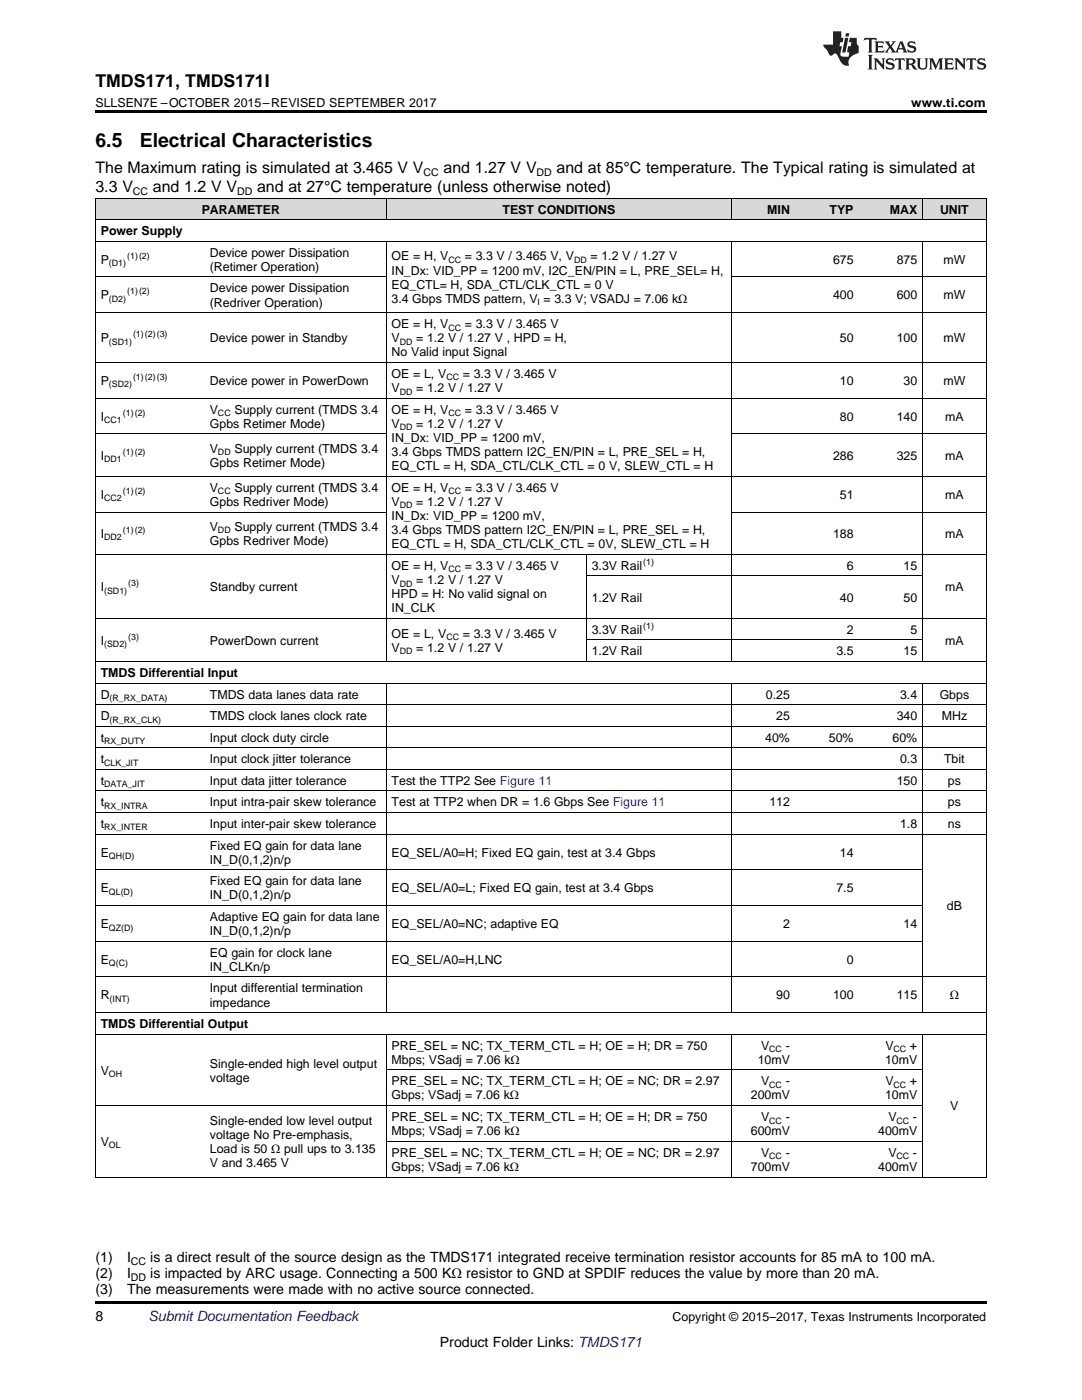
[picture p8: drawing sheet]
<svg xmlns="http://www.w3.org/2000/svg" width="216mm" height="279mm" viewBox="0 0 216 279" stroke-linecap="round" stroke-linejoin="round" font-family="sans-serif">
<defs><g id="words">
<g font-size="3.9">
<text x="19" y="29.3">6.5</text>
<text x="27.9" y="29.3">Electrical Characteristics</text>
</g>
<text font-size="3.5" x="19" y="17.3">TMDS171, TMDS171I</text>
<g font-size="3.2">
<text x="19" y="34.4">The Maximum rating is simulated at 3.465 V V</text>
<text x="88.5" y="34.4">and 1.27 V V</text>
<text x="111.1" y="34.4">and at 85°C temperature. The Typical rating is simulated at</text>
<text x="19" y="38.3">3.3 V</text>
<text x="30.5" y="38.3">and 1.2 V V</text>
<text x="51.3" y="38.3">and at 27°C temperature (unless otherwise noted)</text>
</g>
<g font-size="2.8">
<text x="19" y="251.9">(1)</text>
<text x="25.4" y="251.9">I</text>
<text x="30" y="251.9">is a direct result of the source design as the TMDS171 integrated receive termination resistor accounts for 85 mA to 100 mA.</text>
<text x="19" y="255.1">(2)</text>
<text x="25.4" y="255.1">I</text>
<text x="30" y="255.1">is impacted by ARC usage. Connecting a 500 KΩ resistor to GND at SPDIF reduces the value by more than 20 mA.</text>
<text x="19" y="263.6">8</text>
<text x="19" y="258.2">(3)</text>
<text x="25.4" y="258.2">The measurements were made with no active source connected.</text>
<text x="87.8" y="268.9">Product Folder Links: TMDS171</text>
</g>
<text font-size="2.8" fill="#0000c8" x="29.6" y="263.6">Submit Documentation Feedback</text>
<g font-size="2.5">
<text x="19" y="21.4">SLLSEN7E –OCTOBER 2015–REVISED SEPTEMBER 2017</text>
<text x="181.8" y="21.4">www.ti.com</text>
<text x="20.1" y="46.9">Power Supply</text>
<text x="40.3" y="42.6">PARAMETER</text>
<text x="100.3" y="42.6">TEST CONDITIONS</text>
<text x="153.1" y="42.6">MIN</text>
<text x="165.5" y="42.6">TYP</text>
<text x="177.6" y="42.6">MAX</text>
<text x="187.6" y="42.6">UNIT</text>
<text x="20.1" y="52.6">P</text>
<text x="41.9" y="51.2">Device power Dissipation</text>
<text x="78.1" y="52">OE = H, V</text>
<text x="92.7" y="52">= 3.3 V / 3.465 V, V</text>
<text x="117.8" y="52">= 1.2 V / 1.27 V</text>
<text x="166.2" y="52.6">675</text>
<text x="178.9" y="52.6">875</text>
<text x="188.2" y="52.6">mW</text>
<text x="20.1" y="59.8">P</text>
<text x="41.9" y="54">(Retimer Operation)</text>
<text x="41.9" y="58.3">Device power Dissipation</text>
<text x="78.1" y="54.8">IN_Dx: VID_PP = 1200 mV, I2C_EN/PIN = L, PRE_SEL= H,</text>
<text x="78.1" y="57.6">EQ_CTL= H, SDA_CTL/CLK_CTL = 0 V</text>
<text x="166.2" y="59.8">400</text>
<text x="178.9" y="59.8">600</text>
<text x="188.2" y="59.8">mW</text>
<text x="41.9" y="61.2">(Redriver Operation)</text>
<text x="78.1" y="60.4">3.4 Gbps TMDS pattern, V = 3.3 V; VSADJ = 7.06 kΩ</text>
<text x="78.1" y="65.5">OE = H, V</text>
<text x="92.7" y="65.5">= 3.3 V / 3.465 V</text>
<text x="20.1" y="68.3">P</text>
<text x="41.9" y="68.3">Device power in Standby</text>
<text x="78.1" y="68.3">V</text>
<text x="78.1" y="71.1">No Valid input Signal</text>
<text x="83" y="68.3">= 1.2 V / 1.27 V , HPD = H,</text>
<text x="167.6" y="68.3">50</text>
<text x="178.9" y="68.3">100</text>
<text x="188.2" y="68.3">mW</text>
<text x="20.1" y="76.8">P</text>
<text x="41.9" y="76.8">Device power in PowerDown</text>
<text x="78.1" y="75.4">OE = L, V</text>
<text x="92.4" y="75.4">= 3.3 V / 3.465 V</text>
<text x="167.6" y="76.8">10</text>
<text x="180.3" y="76.8">30</text>
<text x="188.2" y="76.8">mW</text>
<text x="20.1" y="84">I</text>
<text x="41.9" y="82.5">V</text>
<text x="46.8" y="82.5">Supply current (TMDS 3.4</text>
<text x="78.1" y="78.2">V</text>
<text x="78.1" y="82.5">OE = H, V</text>
<text x="83" y="78.2">= 1.2 V / 1.27 V</text>
<text x="92.7" y="82.5">= 3.3 V / 3.465 V</text>
<text x="167.6" y="84">80</text>
<text x="178.9" y="84">140</text>
<text x="188.6" y="84">mA</text>
<text x="41.9" y="85.4">Gpbs Retimer Mode)</text>
<text x="78.1" y="85.4">V</text>
<text x="78.1" y="88.2">IN_Dx: VID_PP = 1200 mV,</text>
<text x="83" y="85.4">= 1.2 V / 1.27 V</text>
<text x="20.1" y="91.8">I</text>
<text x="41.9" y="90.3">V</text>
<text x="41.9" y="93.2">Gpbs Retimer Mode)</text>
<text x="46.8" y="90.3">Supply current (TMDS 3.4</text>
<text x="78.1" y="91">3.4 Gbps TMDS pattern I2C_EN/PIN = L, PRE_SEL = H,</text>
<text x="78.1" y="93.8">EQ_CTL = H, SDA_CTL/CLK_CTL = 0 V, SLEW_CTL = H</text>
<text x="166.2" y="91.8">286</text>
<text x="178.9" y="91.8">325</text>
<text x="188.6" y="91.8">mA</text>
<text x="20.1" y="99.6">I</text>
<text x="41.9" y="98.1">V</text>
<text x="41.9" y="101">Gpbs Redriver Mode)</text>
<text x="46.8" y="98.1">Supply current (TMDS 3.4</text>
<text x="78.1" y="98.1">OE = H, V</text>
<text x="78.1" y="101">V</text>
<text x="83" y="101">= 1.2 V / 1.27 V</text>
<text x="92.7" y="98.1">= 3.3 V / 3.465 V</text>
<text x="167.6" y="99.6">51</text>
<text x="188.6" y="99.6">mA</text>
<text x="20.1" y="107.4">I</text>
<text x="41.9" y="105.9">V</text>
<text x="46.8" y="105.9">Supply current (TMDS 3.4</text>
<text x="78.1" y="103.8">IN_Dx: VID_PP = 1200 mV,</text>
<text x="78.1" y="106.6">3.4 Gbps TMDS pattern I2C_EN/PIN = L, PRE_SEL = H,</text>
<text x="166.2" y="107.4">188</text>
<text x="188.6" y="107.4">mA</text>
<text x="41.9" y="108.8">Gpbs Redriver Mode)</text>
<text x="78.1" y="109.4">EQ_CTL = H, SDA_CTL/CLK_CTL = 0V, SLEW_CTL = H</text>
<text x="78.1" y="113.7">OE = H, V</text>
<text x="92.7" y="113.7">= 3.3 V / 3.465 V</text>
<text x="118.1" y="113.7">3.3V Rail</text>
<text x="169" y="113.7">6</text>
<text x="180.3" y="113.7">15</text>
<text x="20.1" y="118">I</text>
<text x="41.9" y="118">Standby current</text>
<text x="78.1" y="116.6">V</text>
<text x="78.1" y="119.4">HPD = H: No valid signal on</text>
<text x="83" y="116.6">= 1.2 V / 1.27 V</text>
<text x="188.6" y="118">mA</text>
<text x="78.1" y="122.2">IN_CLK</text>
<text x="118.1" y="120.1">1.2V Rail</text>
<text x="167.6" y="120.1">40</text>
<text x="180.3" y="120.1">50</text>
<text x="20.1" y="128.7">I</text>
<text x="41.9" y="128.7">PowerDown current</text>
<text x="78.1" y="127.2">OE = L, V</text>
<text x="78.1" y="130.1">V</text>
<text x="83" y="130.1">= 1.2 V / 1.27 V</text>
<text x="92.4" y="127.2">= 3.3 V / 3.465 V</text>
<text x="118.1" y="126.5">3.3V Rail</text>
<text x="118.1" y="130.8">1.2V Rail</text>
<text x="166.9" y="130.8">3.5</text>
<text x="169" y="126.5">2</text>
<text x="180.3" y="130.8">15</text>
<text x="181.7" y="126.5">5</text>
<text x="188.6" y="128.7">mA</text>
<text x="20.1" y="135.1">TMDS Differential Input</text>
<text x="20.1" y="139.4">D</text>
<text x="20.1" y="143.7">D</text>
<text x="41.9" y="139.4">TMDS data lanes data rate</text>
<text x="41.9" y="143.7">TMDS clock lanes clock rate</text>
<text x="152.8" y="139.4">0.25</text>
<text x="154.9" y="143.7">25</text>
<text x="178.9" y="143.7">340</text>
<text x="179.6" y="139.4">3.4</text>
<text x="187.5" y="139.4">Gbps</text>
<text x="187.9" y="143.7">MHz</text>
<text x="20.1" y="148">t</text>
<text x="41.9" y="148">Input clock duty circle</text>
<text x="152.7" y="148">40%</text>
<text x="165.4" y="148">50%</text>
<text x="178.1" y="148">60%</text>
<text x="20.1" y="152.3">t</text>
<text x="41.9" y="152.3">Input clock jitter tolerance</text>
<text x="179.6" y="152.3">0.3</text>
<text x="188.4" y="152.3">Tbit</text>
<text x="20.1" y="156.6">t</text>
<text x="20.1" y="160.9">t</text>
<text x="41.9" y="156.6">Input data jitter tolerance</text>
<text x="41.9" y="160.9">Input intra-pair skew tolerance</text>
<text x="78.1" y="156.6">Test the TTP2 See Figure 11</text>
<text x="78.1" y="160.9">Test at TTP2 when DR = 1.6 Gbps See Figure 11</text>
<text x="153.5" y="160.9">112</text>
<text x="178.9" y="156.6">150</text>
<text x="189.2" y="156.6">ps</text>
<text x="189.2" y="160.9">ps</text>
<text x="20.1" y="165.2">t</text>
<text x="41.9" y="165.2">Input inter-pair skew tolerance</text>
<text x="179.6" y="165.2">1.8</text>
<text x="189.2" y="165.2">ns</text>
<text x="20.1" y="171">E</text>
<text x="41.9" y="169.5">Fixed EQ gain for data lane</text>
<text x="41.9" y="172.4">IN_D(0,1,2)n/p</text>
<text x="78.1" y="171">EQ_SEL/A0=H; Fixed EQ gain, test at 3.4 Gbps</text>
<text x="167.6" y="171">14</text>
<text x="20.1" y="178.1">E</text>
<text x="41.9" y="176.7">Fixed EQ gain for data lane</text>
<text x="41.9" y="179.5">IN_D(0,1,2)n/p</text>
<text x="78.1" y="178.1">EQ_SEL/A0=L; Fixed EQ gain, test at 3.4 Gbps</text>
<text x="166.9" y="178.1">7.5</text>
<text x="20.1" y="185.2">E</text>
<text x="41.9" y="183.8">Adaptive EQ gain for data lane</text>
<text x="78.1" y="185.2">EQ_SEL/A0=NC; adaptive EQ</text>
<text x="156.3" y="185.2">2</text>
<text x="180.3" y="185.2">14</text>
<text x="188.9" y="181.6">dB</text>
<text x="41.9" y="186.6">IN_D(0,1,2)n/p</text>
<text x="41.9" y="190.9">EQ gain for clock lane</text>
<text x="20.1" y="192.3">E</text>
<text x="41.9" y="193.7">IN_CLKn/p</text>
<text x="78.1" y="192.3">EQ_SEL/A0=H,LNC</text>
<text x="169" y="192.3">0</text>
<text x="20.1" y="199.5">R</text>
<text x="41.9" y="198">Input differential termination</text>
<text x="41.9" y="200.9">impedance</text>
<text x="154.9" y="199.5">90</text>
<text x="166.2" y="199.5">100</text>
<text x="178.9" y="199.5">115</text>
<text x="189.5" y="199.5">Ω</text>
<text x="20.1" y="205.2">TMDS Differential Output</text>
<text x="78.1" y="209.5">PRE_SEL = NC; TX_TERM_CTL = H; OE = H; DR = 750</text>
<text x="151.9" y="209.5">V</text>
<text x="156.8" y="209.5">-</text>
<text x="176.7" y="209.5">V</text>
<text x="181.6" y="209.5">+</text>
<text x="20.1" y="214.5">V</text>
<text x="41.9" y="213">Single-ended high level output</text>
<text x="41.9" y="215.9">voltage</text>
<text x="78.1" y="212.3">Mbps; VSadj = 7.06 kΩ</text>
<text x="151.2" y="212.3">10mV</text>
<text x="176.6" y="212.3">10mV</text>
<text x="78.1" y="216.6">PRE_SEL = NC; TX_TERM_CTL = H; OE = NC; DR = 2.97</text>
<text x="78.1" y="219.4">Gbps; VSadj = 7.06 kΩ</text>
<text x="149.8" y="219.4">200mV</text>
<text x="151.9" y="216.6">V</text>
<text x="156.8" y="216.6">-</text>
<text x="176.6" y="219.4">10mV</text>
<text x="176.7" y="216.6">V</text>
<text x="181.6" y="216.6">+</text>
<text x="189.6" y="221.6">V</text>
<text x="41.9" y="224.5">Single-ended low level output</text>
<text x="41.9" y="227.3">voltage No Pre-emphasis,</text>
<text x="78.1" y="223.7">PRE_SEL = NC; TX_TERM_CTL = H; OE = H; DR = 750</text>
<text x="78.1" y="226.6">Mbps; VSadj = 7.06 kΩ</text>
<text x="149.8" y="226.6">600mV</text>
<text x="151.9" y="223.7">V</text>
<text x="156.8" y="223.7">-</text>
<text x="175.2" y="226.6">400mV</text>
<text x="177.3" y="223.7">V</text>
<text x="182.2" y="223.7">-</text>
<text x="20.1" y="228.7">V</text>
<text x="41.9" y="230.1">Load is 50 Ω pull ups to 3.135</text>
<text x="41.9" y="232.9">V and 3.465 V</text>
<text x="78.1" y="230.9">PRE_SEL = NC; TX_TERM_CTL = H; OE = NC; DR = 2.97</text>
<text x="78.1" y="233.7">Gbps; VSadj = 7.06 kΩ</text>
<text x="149.8" y="233.7">700mV</text>
<text x="151.9" y="230.9">V</text>
<text x="156.8" y="230.9">-</text>
<text x="175.2" y="233.7">400mV</text>
<text x="177.3" y="230.9">V</text>
<text x="182.2" y="230.9">-</text>
<text x="134.2" y="263.6">Copyright © 2015–2017, Texas Instruments Incorporated</text>
</g>
<g font-size="2.1">
<text x="84.5" y="35.1">CC</text>
<text x="107.1" y="35.1">DD</text>
<text x="26.5" y="38.9">CC</text>
<text x="47.3" y="38.9">DD</text>
<text x="26.1" y="252.4">CC</text>
<text x="26.1" y="255.6">DD</text>
</g>
<g font-size="1.8">
<text x="21.7" y="53.1">(D1)</text>
<text x="25.4" y="51.6">(1)(2)</text>
<text x="89.5" y="52.5">CC</text>
<text x="114.5" y="52.5">DD</text>
<text x="25.4" y="58.8">(1)(2)</text>
<text x="21.7" y="60.3">(D2)</text>
<text x="89.5" y="66">CC</text>
<text x="107.3" y="60.9">I</text>
<text x="21.7" y="68.8">(SD1)</text>
<text x="26.5" y="67.3">(1)(2)(3)</text>
<text x="79.8" y="68.8">DD</text>
<text x="21.7" y="77.3">(SD2)</text>
<text x="26.5" y="75.8">(1)(2)(3)</text>
<text x="89.1" y="75.9">CC</text>
<text x="24.5" y="83">(1)(2)</text>
<text x="43.5" y="83">CC</text>
<text x="79.8" y="78.7">DD</text>
<text x="89.5" y="83">CC</text>
<text x="20.8" y="84.5">CC1</text>
<text x="79.8" y="85.9">DD</text>
<text x="20.8" y="92.3">DD1</text>
<text x="24.5" y="90.8">(1)(2)</text>
<text x="43.5" y="90.8">DD</text>
<text x="20.8" y="100">CC2</text>
<text x="24.5" y="98.6">(1)(2)</text>
<text x="43.5" y="98.6">CC</text>
<text x="79.8" y="101.5">DD</text>
<text x="89.5" y="98.6">CC</text>
<text x="20.8" y="107.8">DD2</text>
<text x="24.5" y="106.4">(1)(2)</text>
<text x="43.5" y="106.4">DD</text>
<text x="128.3" y="112.7">(1)</text>
<text x="20.8" y="118.5">(SD1)</text>
<text x="25.6" y="117">(3)</text>
<text x="79.8" y="117.1">DD</text>
<text x="89.5" y="114.2">CC</text>
<text x="128.3" y="125.5">(1)</text>
<text x="20.8" y="129.2">(SD2)</text>
<text x="25.6" y="127.7">(3)</text>
<text x="79.8" y="130.6">DD</text>
<text x="89.1" y="127.7">CC</text>
<text x="21.9" y="139.9">(R_RX_DATA)</text>
<text x="20.8" y="148.5">RX_DUTY</text>
<text x="21.9" y="144.2">(R_RX_CLK)</text>
<text x="20.8" y="152.8">CLK_JIT</text>
<text x="20.8" y="157.1">DATA_JIT</text>
<text x="20.8" y="161.4">RX_INTRA</text>
<text x="20.8" y="165.7">RX_INTER</text>
<text x="21.7" y="171.4">QH(D)</text>
<text x="21.7" y="178.6">QL(D)</text>
<text x="21.7" y="185.7">QZ(D)</text>
<text x="21.7" y="192.8">Q(C)</text>
<text x="21.9" y="200">(INT)</text>
<text x="153.5" y="210">CC</text>
<text x="178.3" y="210">CC</text>
<text x="21.7" y="214.9">OH</text>
<text x="153.5" y="217.1">CC</text>
<text x="178.3" y="217.1">CC</text>
<text x="153.5" y="224.2">CC</text>
<text x="178.9" y="224.2">CC</text>
<text x="21.7" y="229.2">OL</text>
<text x="153.5" y="231.4">CC</text>
<text x="178.9" y="231.4">CC</text>
</g>
</g></defs>
<g fill="#d8d8d8">
<path d="M19 39.6h21.8v4.3h-21.8z"/>
<path d="M40.8 39.6h36.3v4.3h-36.3z"/>
<path d="M77.1 39.6h39.9v4.3h-39.9z"/>
<path d="M117 39.6h29v4.3h-29z"/>
<path d="M146 39.6h12.7v4.3h-12.7z"/>
<path d="M158.7 39.6h12.7v4.3h-12.7z"/>
<path d="M171.4 39.6h12.7v4.3h-12.7z"/>
<path d="M184.1 39.6h12.7v4.3h-12.7z"/>
</g>
<path d="M19 22h177.8v.5h-177.8zM19 259.7h177.8v.5h-177.8z" fill="#000"/>
<g fill="none" stroke="#000" stroke-width=".2">
<path d="M19 39.5h177.8M19.1 39.5v195.4M77 39.5v4.4M146 39.5v4.4M184.1 39.5v4.4M196.8 39.5v195.4M19 55.3h58.1M19 48.1h177.8M19 43.8h177.8M77 48.2v83.9M146 48.2v83.9M146 55.3h50.8"/>
<path d="M184.1 48.2v83.9M19 79.5h177.8M19 72.3h177.8M19 62.4h177.8M19 95.1h177.8M19 86.6h58.1M146 86.6h50.8M19 110.6h177.8M19 102.2h58.1M117 110.7v21.4M117 115h67.1M146 102.2h50.8"/>
<path d="M19 136.3h177.8M19 132h177.8M19 123.4h177.8M77 136.3v65.8M117 127.7h67.1M146 136.3v65.8M184.1 136.3v65.8M19 157.9h177.8M19 153.5h177.8M19 149.2h177.8M19 144.9h177.8M19 140.6h177.8"/>
<path d="M19 173.6h165.1M19 166.5h177.8M19 162.2h177.8M19 195h177.8M19 187.8h165.1M19 180.7h165.1M19 206.4h177.8M19 202.1h177.8M77 206.4v28.5M77.1 213.5h107M146 206.4v28.5M184.1 206.4v28.5"/>
<path d="M19 234.9h177.8M19 220.6h165.1M77.1 227.8h107"/>
</g>
<g fill="#231f20">
<path d="M172.5 7.6l-.1 .5 .4-.2h.6v.1v2.1l-.2 .4h.9l-.2-.4v-2.1l.1-.1h.5l.5 .2-.2-.5zM174.5 8.3l.2 .3v1.5l-.2 .4h1.8l.2-.6a1.04 1.04 0 0 1-1.3 .2v-.7h.6l.3 .2v-.6l-.3 .2h-.6v-.6l.8-.1 .4 .3-.2-.5zM176.5 8.3l.9 1.1-.9 1.1h.8l-.2-.2 .4-.7 .5 .7-.2 .2h1.5l-.2-.2 .2-.4h.9l.1 .4-.2 .2h1l-.3-.3-.7-1.9h-.5l-.9 2-.8-1 .9-1h-.8l.1 .3-.4 .5-.3-.6 .1-.2zM179.7 8.6l.4 1h-.7zM181.3 8.4a.63 .63 0 0 0-.2 .7 .63 .63 0 0 0 .6 .4l.6 .2 .1 .2a.75 .75 0 0 1-.7 .4 .75 .75 0 0 1-.6-.5l.1 .7 .1-.1a1.11 1.11 0 0 0 1.5-.6 1.13 1.13 0 0 0-1.2-.8l-.1-.4a1.04 1.04 0 0 1 1.2 .2l-.2-.5-.2 .1-.4-.2zM173.2 10.9l.2 .4v2.2l-.2 .4h1l-.3-.4v-2.2l.3-.4zM174.3 11.6l.3 .4v1.5l-.3 .4h.8l-.2-.4v-1.3l1.5 1.7v-1.9l.2-.4h-.7l.2 .4v.9l-1.1-1.3zM177 11.8a.62 .62 0 0 0-.2 .7 .62 .62 0 0 0 .6 .4l.6 .1 .1 .3a.76 .76 0 0 1-.7 .3 .76 .76 0 0 1-.7-.4l.2 .7 .1-.1a1.11 1.11 0 0 0 1.5-.6 1.13 1.13 0 0 0-1.2-.8l-.1-.4a1.04 1.04 0 0 1 1.2 .2l-.2-.6-.2 .1-.5-.1zM178.7 11.6l-.2 .6a.61 .61 0 0 1 .8-.3v1.6l-.2 .4h.9l-.2-.4v-1.6a.63 .63 0 0 1 .7 .3l-.1-.6zM180.6 11.6l.3 .4v1.5l-.3 .4h1l-.2-.2-.1-.8 .6 .2a.76 .76 0 0 0 1.2 .7l-1-1a.58 .58 0 0 0 .6-.5 .58 .58 0 0 0-.5-.6zM181.4 11.9h.1a.45 .45 0 0 1 .5 .1 .45 .45 0 0 1 .1 .5l-.8 .2zM182.9 11.6l.2 .2a2.17 2.17 0 0 0 .3 1.9 .99 .99 0 0 0 1.6-.6v-1.1l.2-.4h-.7l.2 .2a1.92 1.92 0 0 1-.2 1.8 .6 .6 0 0 1-.9-.5v-1.1l.2-.4zM185.4 11.6l.2 .4v1.5l-.2 .4h.7l-.2-.4v-1.4l.8 1.8 .8-1.8v1.4l-.2 .4h.9l-.2-.4v-1.5l.2-.4h-.8l-.6 1.5-.6-1.5zM188.4 11.6l.2 .4v1.5l-.2 .4h1.8l.1-.6a1.04 1.04 0 0 1-1.2 .1v-.6h.5l.4 .2v-.6l-.4 .2h-.5v-.7h.8l.3 .3-.1-.6zM190.5 11.6l.2 .4v1.5l-.2 .4h.7l-.2-.4v-1.3l1.5 1.7v-1.9l.2-.4h-.7l.2 .4v.9l-1.1-1.3zM192.9 11.6l-.1 .6a.61 .61 0 0 1 .7-.3l.1 1.6-.3 .4h1l-.3-.4 .1-1.6a.63 .63 0 0 1 .7 .3l-.1-.6zM195.2 11.8a.62 .62 0 0 0-.2 .7 .62 .62 0 0 0 .6 .4l.6 .1 .1 .3a.76 .76 0 0 1-.7 .3 .76 .76 0 0 1-.6-.4l.1 .7 .1-.1a1.11 1.11 0 0 0 1.6-.6 1.13 1.13 0 0 0-1.3-.8l-.1-.4a1.04 1.04 0 0 1 1.2 .2l-.1-.6-.2 .1-.5-.1z"/>
<path d="M166.2 6.3v2.6h-1.9v.4l.8 .9a.91 .91 0 0 0 1 .8 .56 .56 0 0 1 .5-.3 .56 .56 0 0 1 .5 .3l.4 .8a1.53 1.53 0 0 0 1.9 1.2 1.54 1.54 0 0 1 1-2.1l.9-.3v-1.4a1.52 1.52 0 0 1-.4-1.6h-1.3l-.2 .8h.5l-.2 .8h-.5l-.1 1v.2l.4 .1-.2 .8a1.93 1.93 0 0 1-1.6-.3l.3-1.8h-.5l.2-.8h.4l.2-.8h-.4v-1.3zM168.6 7.6l-.6 2.9h.7l.6-2.9zM168.8 6.6l-.1 .7h.6l.2-.7z"/>
</g>
<use href="#words"/>
</svg>
